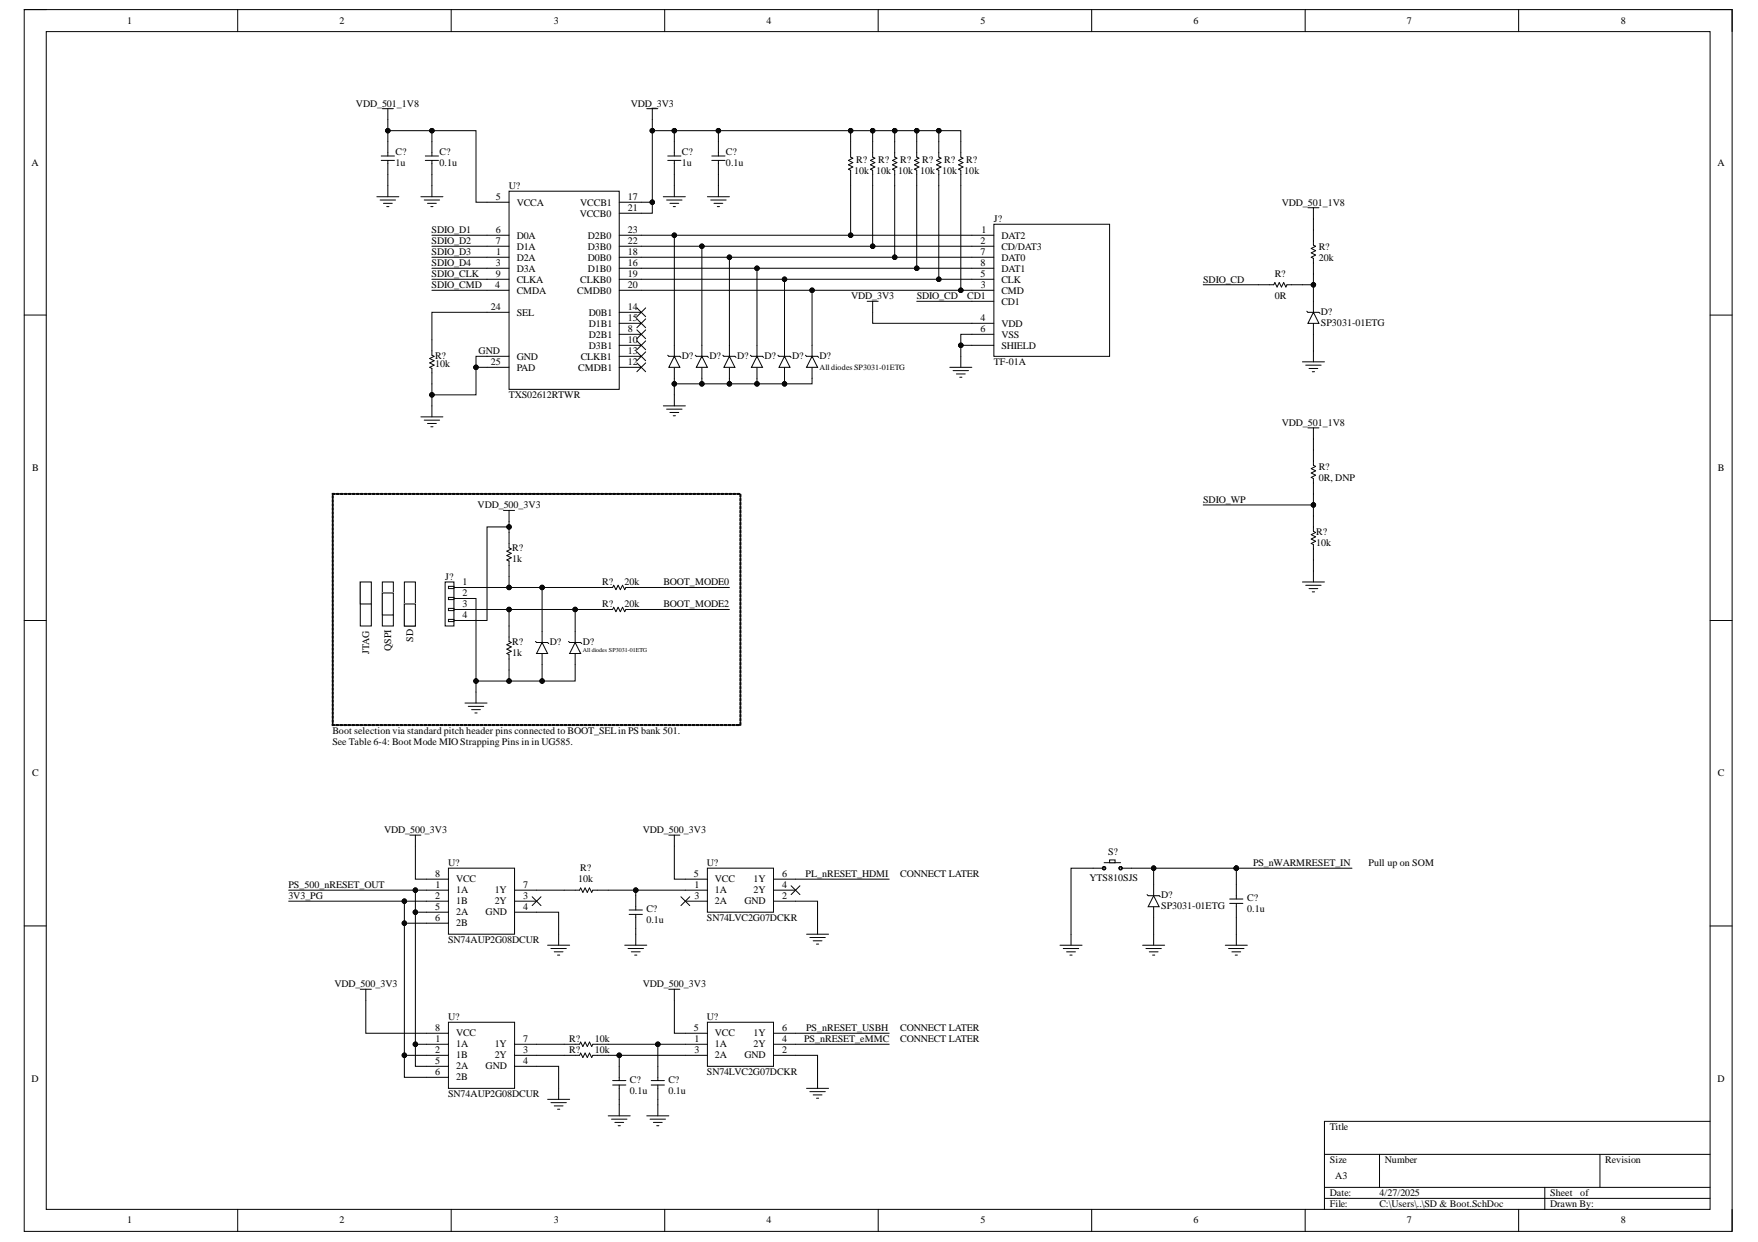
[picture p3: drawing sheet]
<svg xmlns="http://www.w3.org/2000/svg" width="297mm" height="210mm" viewBox="0 0 297 210" stroke-linecap="round" stroke-linejoin="round" font-family="sans-serif">
<defs><g id="words">
<g font-size="1.7">
<text x="21.5" y="4.1">1</text>
<text x="57.4" y="4.1">2</text>
<text x="93.6" y="4.1">3</text>
<text x="129.5" y="4.1">4</text>
<text x="165.6" y="4.1">5</text>
<text x="201.7" y="4.1">6</text>
<text x="237.7" y="4.1">7</text>
<text x="273.8" y="4.1">8</text>
<text x="60.1" y="18">VDD_501_1V8</text>
<text x="106.6" y="18">VDD_3V3</text>
<text x="5.3" y="28">A</text>
<text x="66.8" y="26.2">C?</text>
<text x="66.8" y="28.1">1u</text>
<text x="74.3" y="26.2">C?</text>
<text x="74.3" y="28.1">0.1u</text>
<text x="115.2" y="26.2">C?</text>
<text x="115.2" y="28.1">1u</text>
<text x="122.7" y="26.2">C?</text>
<text x="122.7" y="28.1">0.1u</text>
<text x="144.3" y="29.3">10k 10k 10k 10k 10k 10k</text>
<text x="144.7" y="27.5">R?</text>
<text x="148.4" y="27.5">R?</text>
<text x="152.1" y="27.5">R?</text>
<text x="155.8" y="27.5">R?</text>
<text x="159.6" y="27.5">R?</text>
<text x="163.3" y="27.5">R?</text>
<text x="290.2" y="28">A</text>
<text x="83.8" y="33.8">5</text>
<text x="86" y="31.9">U?</text>
<text x="87.3" y="34.7">VCCA</text>
<text x="98" y="34.7">VCCB1</text>
<text x="106.1" y="33.8">17</text>
<text x="106.1" y="35.7">21</text>
<text x="216.6" y="34.7">VDD_501_1V8</text>
<text x="72.9" y="39.4">SDIO_D1</text>
<text x="72.9" y="41.2">SDIO_D2</text>
<text x="83.8" y="39.4">6</text>
<text x="83.8" y="41.2">7</text>
<text x="87.3" y="40.3">D0A</text>
<text x="98" y="36.6">VCCB0</text>
<text x="99.3" y="40.3">D2B0</text>
<text x="106.1" y="39.4">23</text>
<text x="106.1" y="41.2">22</text>
<text x="165.6" y="41.2">2</text>
<text x="165.8" y="39.4">1</text>
<text x="167.9" y="37.5">J?</text>
<text x="169.2" y="40.3">DAT2</text>
<text x="72.9" y="43.1">SDIO_D3</text>
<text x="72.9" y="45">SDIO_D4</text>
<text x="72.9" y="46.8">SDIO_CLK</text>
<text x="83.8" y="45">3</text>
<text x="83.8" y="46.8">9</text>
<text x="83.8" y="43.1">1</text>
<text x="87.3" y="44">D2A</text>
<text x="87.3" y="45.9">D3A</text>
<text x="87.3" y="42.2">D1A</text>
<text x="87.3" y="47.8">CLKA</text>
<text x="98" y="47.8">CLKB0</text>
<text x="99.3" y="44">D0B0</text>
<text x="99.3" y="45.9">D1B0</text>
<text x="99.3" y="42.2">D3B0</text>
<text x="106.1" y="43.1">18</text>
<text x="106.1" y="45">16</text>
<text x="106.1" y="46.8">19</text>
<text x="165.6" y="46.8">5</text>
<text x="165.6" y="43.1">7</text>
<text x="165.6" y="45">8</text>
<text x="169.2" y="42.2">CD/DAT3</text>
<text x="169.2" y="47.8">CLK</text>
<text x="169.2" y="44">DAT0</text>
<text x="169.2" y="45.9">DAT1</text>
<text x="203.3" y="47.8">SDIO_CD</text>
<text x="215.4" y="46.8">R?</text>
<text x="222.8" y="42.2">R?</text>
<text x="222.8" y="44">20k</text>
<text x="72.9" y="48.7">SDIO_CMD</text>
<text x="82.9" y="52.4">24</text>
<text x="83.7" y="48.7">4</text>
<text x="87.3" y="49.6">CMDA</text>
<text x="87.3" y="53.3">SEL</text>
<text x="97.5" y="49.6">CMDB0</text>
<text x="99.5" y="53.3">D0B1</text>
<text x="106.1" y="52.4">14</text>
<text x="106.1" y="48.7">20</text>
<text x="143.8" y="50.5">VDD_3V3</text>
<text x="154.9" y="50.5">SDIO_CD</text>
<text x="163.4" y="50.5">CD1</text>
<text x="165.7" y="48.7">3</text>
<text x="169.2" y="49.6">CMD</text>
<text x="169.2" y="51.5">CD1</text>
<text x="215.4" y="50.5">0R</text>
<text x="223.2" y="53.2">D?</text>
<text x="80.9" y="59.8">GND</text>
<text x="99.5" y="57.1">D2B1</text>
<text x="99.5" y="58.9">D3B1</text>
<text x="99.5" y="55.2">D1B1</text>
<text x="106.1" y="56.1">8</text>
<text x="106.1" y="58">10</text>
<text x="106.1" y="54.3">15</text>
<text x="106.1" y="59.8">13</text>
<text x="165.6" y="54.3">4</text>
<text x="165.6" y="56.1">6</text>
<text x="169.2" y="55.2">VDD</text>
<text x="169.2" y="57.1">VSS</text>
<text x="169.2" y="58.9">SHIELD</text>
<text x="223.2" y="55">SP3031-01ETG</text>
<text x="73.5" y="60.6">R?</text>
<text x="73.5" y="62">10k</text>
<text x="82.9" y="61.7">25</text>
<text x="87.3" y="60.8">GND</text>
<text x="87.3" y="62.6">PAD</text>
<text x="97.7" y="62.6">CMDB1</text>
<text x="98.1" y="60.8">CLKB1</text>
<text x="106.1" y="61.7">12</text>
<text x="115.2" y="60.6">D?</text>
<text x="119.9" y="60.6">D?</text>
<text x="124.5" y="60.6">D?</text>
<text x="129.2" y="60.6">D?</text>
<text x="133.8" y="60.6">D?</text>
<text x="138.5" y="60.6">D?</text>
<text x="167.9" y="61.7">TF-01A</text>
<text x="86" y="67.3">TXS02612RTWR</text>
<text x="216.6" y="71.9">VDD_501_1V8</text>
<text x="5.4" y="79.6">B</text>
<text x="222.8" y="79.4">R?</text>
<text x="222.8" y="81.2">0R, DNP</text>
<text x="290.3" y="79.6">B</text>
<text x="80.7" y="85.9">VDD_500_3V3</text>
<text x="203.3" y="84.9">SDIO_WP</text>
<text x="86.5" y="93.1">R?</text>
<text x="86.5" y="95">1k</text>
<text x="222.4" y="90.4">R?</text>
<text x="222.4" y="92.2">10k</text>
<text x="75.2" y="98">J?</text>
<text x="78.2" y="98.9">1</text>
<text x="78.2" y="100.8">2</text>
<text x="101.8" y="98.9">R?</text>
<text x="105.5" y="98.9">20k</text>
<text x="112.1" y="98.9">BOOT_MODE0</text>
<text x="78.2" y="102.6">3</text>
<text x="78.2" y="104.5">4</text>
<text x="101.8" y="102.6">R?</text>
<text x="105.5" y="102.6">20k</text>
<text x="112.1" y="102.6">BOOT_MODE2</text>
<text x="62.3" y="110.5" transform="rotate(-90 62.3 110.5)">JTAG</text>
<text x="66.1" y="110" transform="rotate(-90 66.1 110)">QSPI</text>
<text x="69.8" y="108.4" transform="rotate(-90 69.8 108.4)">SD</text>
<text x="86.5" y="109">R?</text>
<text x="86.5" y="110.8">1k</text>
<text x="92.9" y="109">D?</text>
<text x="98.5" y="109">D?</text>
<text x="56.2" y="124">Boot selection via standard pitch header pins connected to BOOT_SELin PS bank 501.</text>
<text x="56.2" y="125.9">See Table 6-4: Boot Mode MIO Strapping Pins in in UG585.</text>
<text x="5.4" y="131.2">C</text>
<text x="290.3" y="131.2">C</text>
<text x="64.9" y="140.7">VDD_500_3V3</text>
<text x="108.6" y="140.7">VDD_500_3V3</text>
<text x="73.5" y="148.2">8</text>
<text x="75.7" y="146.3">U?</text>
<text x="77.1" y="149.1">VCC</text>
<text x="97.7" y="149.1">10k</text>
<text x="98" y="147.2">R?</text>
<text x="117.3" y="148.2">5</text>
<text x="119.5" y="146.3">U?</text>
<text x="120.8" y="149.1">VCC</text>
<text x="127.3" y="149.1">1Y</text>
<text x="132.1" y="148.2">6</text>
<text x="136.1" y="148.2">PL_nRESET_HDMI</text>
<text x="152.1" y="148.2">CONNECT LATER</text>
<text x="184.1" y="148.9">YTS810SJS</text>
<text x="187.2" y="144.5">S?</text>
<text x="211.7" y="146.3">PS_nWARMRESET_IN</text>
<text x="231.2" y="146.3">Pull up on SOM</text>
<text x="48.7" y="150">PS_500_nRESET_OUT</text>
<text x="48.7" y="151.9">3V3_PG</text>
<text x="73.5" y="151.9">2</text>
<text x="73.5" y="155.6">6</text>
<text x="73.5" y="153.8">5</text>
<text x="73.6" y="150">1</text>
<text x="77.1" y="151">1A</text>
<text x="77.1" y="152.8">1B</text>
<text x="77.1" y="154.7">2A</text>
<text x="82.1" y="154.7">GND</text>
<text x="83.6" y="152.8">2Y</text>
<text x="83.6" y="151">1Y</text>
<text x="88.4" y="151.9">3</text>
<text x="88.4" y="153.8">4</text>
<text x="88.4" y="150">7</text>
<text x="109.2" y="154.2">C?</text>
<text x="117.3" y="150">1</text>
<text x="117.3" y="151.9">3</text>
<text x="119.5" y="155.6">SN74LVC2G07DCKR</text>
<text x="120.8" y="151">1A</text>
<text x="120.8" y="152.8">2A</text>
<text x="125.8" y="152.8">GND</text>
<text x="127.3" y="151">2Y</text>
<text x="132.1" y="151.9">2</text>
<text x="132.1" y="150">4</text>
<text x="196.2" y="151.7">D?</text>
<text x="196.2" y="153.6">SP3031-01ETG</text>
<text x="210.7" y="152.3">C?</text>
<text x="210.7" y="154.2">0.1u</text>
<text x="75.7" y="159.3">SN74AUP2G08DCUR</text>
<text x="77.1" y="156.5">2B</text>
<text x="109.2" y="156">0.1u</text>
<text x="56.5" y="166.8">VDD_500_3V3</text>
<text x="108.6" y="166.8">VDD_500_3V3</text>
<text x="75.7" y="172.4">U?</text>
<text x="119.5" y="172.4">U?</text>
<text x="73.5" y="177.9">2</text>
<text x="73.5" y="174.2">8</text>
<text x="73.5" y="179.8">5</text>
<text x="73.6" y="176.1">1</text>
<text x="77.1" y="177">1A</text>
<text x="77.1" y="178.9">1B</text>
<text x="77.1" y="175.1">VCC</text>
<text x="83.6" y="178.9">2Y</text>
<text x="83.6" y="177">1Y</text>
<text x="88.4" y="177.9">3</text>
<text x="88.4" y="179.8">4</text>
<text x="88.4" y="176.1">7</text>
<text x="96.2" y="176.1">R?</text>
<text x="96.2" y="177.9">R?</text>
<text x="100.5" y="176.1">10k</text>
<text x="100.5" y="177.9">10k</text>
<text x="117.3" y="174.2">5</text>
<text x="117.3" y="176.1">1</text>
<text x="117.3" y="177.9">3</text>
<text x="120.8" y="177">1A</text>
<text x="120.8" y="178.9">2A</text>
<text x="120.8" y="175.1">VCC</text>
<text x="125.8" y="178.9">GND</text>
<text x="127.3" y="175.1">1Y</text>
<text x="127.3" y="177">2Y</text>
<text x="132.1" y="177.9">2</text>
<text x="132.1" y="174.2">6</text>
<text x="132.1" y="176.1">4</text>
<text x="135.9" y="176.1">PS_nRESET_eMMC</text>
<text x="136.2" y="174.2">PS_nRESET_USBH</text>
<text x="152.1" y="174.2">CONNECT LATER</text>
<text x="152.1" y="176.1">CONNECT LATER</text>
<text x="5.3" y="182.8">D</text>
<text x="73.5" y="181.7">6</text>
<text x="75.7" y="185.4">SN74AUP2G08DCUR</text>
<text x="77.1" y="182.6">2B</text>
<text x="77.1" y="180.7">2A</text>
<text x="82.1" y="180.7">GND</text>
<text x="106.4" y="183">C?</text>
<text x="106.4" y="184.9">0.1u</text>
<text x="112.9" y="183">C?</text>
<text x="112.9" y="184.9">0.1u</text>
<text x="119.5" y="181.7">SN74LVC2G07DCKR</text>
<text x="290.2" y="182.8">D</text>
<text x="224.7" y="190.9">Title</text>
<text x="224.7" y="196.5">Size</text>
<text x="234" y="196.5">Number</text>
<text x="271.2" y="196.5">Revision</text>
<text x="224.7" y="202.1">Date:</text>
<text x="224.7" y="204">File:</text>
<text x="225.6" y="199.3">A3</text>
<text x="233.1" y="202.1">4/27/2025</text>
<text x="233.1" y="204">C:\Users\..\SD &amp; Boot.SchDoc</text>
<text x="261.9" y="202.1">Sheet</text>
<text x="261.9" y="204">Drawn By:</text>
<text x="267" y="202.1">of</text>
<text x="21.5" y="206.8">1</text>
<text x="57.4" y="206.8">2</text>
<text x="93.6" y="206.8">3</text>
<text x="129.5" y="206.8">4</text>
<text x="165.6" y="206.8">5</text>
<text x="201.7" y="206.8">6</text>
<text x="237.7" y="206.8">7</text>
<text x="273.8" y="206.8">8</text>
</g>
<text font-size="1.4" x="138.5" y="62.5">Alldiodes SP3031-01ETG</text>
<text font-size="1" x="98.5" y="110.2">All diodes SP3031-01ETG</text>
</g></defs>
<path d="M4.1 1.6h288.6v206.5h-288.6z" fill="none" stroke="#000" stroke-width=".17"/>
<path d="M7.8 5.3h281.1v199.1h-281.1z" fill-rule="evenodd" fill="#fff"/>
<g fill="none" stroke="#000" stroke-width=".17">
<path d="M4.1 1.6h3.7M7.8 5.3h281.1v199.1h-281.1zM40.2 1.6v3.7M76.2 1.6v3.7M112.3 1.6v3.7M148.4 1.6v3.7M184.5 1.6v3.7M220.5 1.6v3.7M256.6 1.6v3.7M288.9 1.6h3.8v3.7M4.1 53.2h3.7M288.9 53.3h3.8"/>
<path d="M4.1 104.9h3.7M288.9 104.9h3.8M4.1 156.5h3.7M288.9 156.5h3.8M223.8 195.1h65.1M233.1 195.1v5.6M270.3 195.1v5.6M288.9 189.5h-65.1v14.9M40.2 204.4v3.7M76.2 204.4v3.7M112.3 204.4v3.7M148.4 204.4v3.7"/>
<path d="M184.5 204.4v3.7M220.5 204.4v3.7M223.8 200.7h65.1M223.8 202.5h65.1M256.6 204.4v3.7M261 200.7v3.7M292.7 204.4v3.7"/>
</g>
<path d="M86 32.3h18.6v33.5h-18.6z" fill-rule="evenodd" fill="#fff"/>
<g fill="none" stroke="#000" stroke-width=".17">
<path d="M64.6 18.4h1.9M65.5 18.4v1.8M63.7 33.2h3.7M64.2 33.8h2.6M64.8 34.4h1.5M65.3 34.9h.4M65.5 31.4v1.8M82.3 34.2h3.7M82.3 39.8h3.7M86 32.3h18.6v33.5h-18.6zM104.6 34.2h3.7M104.6 39.8h3.7"/>
<path d="M104.6 36h3.7M221.9 38.8v2.6l.4 .2-.7 .4 .7 .4-.7 .3 .7 .4-.7 .4 .3 .2v2.6M82.3 43.5h3.7M82.3 45.3h3.7M82.3 49.1h3.7M82.3 41.6h3.7M82.3 47.2h3.7M82.3 52.8h3.7M104.6 43.5h3.7M104.6 45.3h3.7M104.6 49.1h3.7M104.6 41.6h3.7"/>
<path d="M104.6 56.5h3.7M104.6 47.2h3.7M104.6 58.4h3.7M104.6 54.6h3.7M104.6 52.8h3.7M107.6 52l1.5 1.5M107.6 53.9l1.5 1.5M107.6 55.8l1.5 1.4M107.6 57.6l1.5 1.5M107.6 59.5l1.5 1.5M109.1 52l-1.5 1.5M109.1 53.9l-1.5 1.5"/>
<path d="M109.1 55.8l-1.5 1.4M109.1 57.6l-1.5 1.5M109.1 59.5l-1.5 1.5M146.5 50.9h1.9M147.4 50.9v1.9M212.6 48.1h2.6l.2-.3 .4 .7 .3-.7 .4 .7 .4-.7 .4 .7 .1-.4h2.7M221.9 59.3v1.9M71.1 70.5h3.7M71.7 71h2.6M72.2 71.6h1.5M72.8 72.1h.4M73 68.6v1.9"/>
<path d="M82.3 60.2h3.7M82.3 62.1h3.7M104.6 60.2h3.7M104.6 62.1h3.7M107.6 61.3l1.5 1.5M109.1 61.3l-1.5 1.5M160.5 62.1h3.7M161 62.6h2.6M161.6 63.2h1.5M162.2 63.8h.3M162.3 60.2v1.9M220.1 61.2h3.7"/>
<path d="M220.6 61.7h2.6M221.2 62.3h1.5M221.7 62.8h.4"/>
</g>
<path d="M167.9 37.9h19.6v22.3h-19.6z" fill-rule="evenodd" fill="#fff"/>
<g fill="none" stroke="#000" stroke-width=".17">
<path d="M164.2 39.8h3.7M167.9 37.9h19.6v22.3h-19.6zM164.2 41.6h3.7M164.2 49.1h3.7M164.2 54.6h3.7M164.2 47.2h3.7M164.2 56.5h3.7M164.2 43.5h3.7M164.2 45.3h3.7M164.2 50.9h3.7M164.2 58.4h3.7M85.1 86.3h1.8"/>
<path d="M86 86.3v1.8M86 90v2.6l.4 .2-.8 .3 .8 .4-.8 .4 .8 .4-.8 .3 .4 .2v2.6M220.1 98.4h3.7M220.6 98.9h2.6M221.2 99.5h1.5M221.9 96.5v1.9M78.6 118.8h3.7M79.1 119.4h2.6M79.7 119.9h1.5M80.4 117v1.8M221.7 100h.4M80.2 120.5h.4"/>
</g>
<path d="M60.9 98.4h1.8v7.4h-1.8z" fill-rule="evenodd" fill="#fff"/>
<path d="M60.9 98.4h1.8v7.4h-1.8z" fill="none" stroke="#000" stroke-width=".17"/>
<path d="M60.9 98.4h1.8v3.7h-1.8z" fill-rule="evenodd" fill="#fff"/>
<path d="M60.9 98.4h1.8v3.7h-1.8z" fill="none" stroke="#000" stroke-width=".17"/>
<path d="M64.6 98.4h1.9v7.4h-1.9z" fill-rule="evenodd" fill="#fff"/>
<path d="M64.6 98.4h1.9v7.4h-1.9z" fill="none" stroke="#000" stroke-width=".17"/>
<path d="M64.6 100.2h1.9v3.7h-1.9z" fill-rule="evenodd" fill="#fff"/>
<path d="M64.6 100.2h1.9v3.7h-1.9z" fill="none" stroke="#000" stroke-width=".17"/>
<path d="M68.3 98.4h1.9v7.4h-1.9z" fill-rule="evenodd" fill="#fff"/>
<path d="M68.3 98.4h1.9v7.4h-1.9z" fill="none" stroke="#000" stroke-width=".17"/>
<path d="M68.3 102.1h1.9v3.7h-1.9z" fill-rule="evenodd" fill="#fff"/>
<path d="M113.9 58.4v1.8M113.9 62.1v1.8M68.3 102.1h1.9v3.7h-1.9z" fill="none" stroke="#000" stroke-width=".17"/>
<path d="M56.2 122.3l.1 .1-.1 .2zM56.2 121.6l.1 .1-.1 .4zM56.2 121h.1l-.1 .4zM56.2 120.3h.1l-.1 .5zM56.2 119.6l.1 .1-.1 .4zM56.2 118.9l.1 .1-.1 .4zM56.2 118.3h.1l-.1 .4zM56.2 117.6h.1l-.1 .5zM56.2 116.9l.1 .1-.1 .4zM56.2 116.2l.1 .1-.1 .4zM56.2 115.5l.1 .1-.1 .4zM56.2 114.9h.1l-.1 .5zM56.2 114.2l.1 .1-.1 .4zM56.2 113.5l.1 .1-.1 .4zM56.2 112.8l.1 .1-.1 .4zM56.2 112.2h.1l-.1 .4zM56.2 111.5h.1l-.1 .5zM56.2 110.8l.1 .1-.1 .4zM56.2 110.1l.1 .1-.1 .4zM56.2 109.5h.1l-.1 .4zM56.2 108.8h.1l-.1 .5zM56.2 108.1l.1 .1-.1 .4zM56.2 107.4l.1 .1-.1 .4zM56.2 106.8h.1l-.1 .4zM56.2 106.1h.1l-.1 .5zM56.2 105.4l.1 .1-.1 .4zM56.2 104.7l.1 .1-.1 .4zM56.2 104.1h.1l-.1 .4zM56.2 103.4h.1l-.1 .5zM56.2 102.7l.1 .1-.1 .4zM56.2 102l.1 .1-.1 .4zM56.2 101.3l.1 .1-.1 .4zM56.2 100.7h.1l-.1 .5zM56.2 100l.1 .1-.1 .4zM56.2 99.3l.1 .1-.1 .4zM56.2 98.6l.1 .1-.1 .4zM56.2 98h.1l-.1 .4zM56.2 97.3h.1l-.1 .5zM56.2 96.6l.1 .1-.1 .4zM56.2 95.9l.1 .1-.1 .4zM56.2 95.3h.1l-.1 .4zM56.2 94.6h.1l-.1 .5zM56.2 93.9l.1 .1-.1 .4zM56.2 93.2l.1 .1-.1 .4zM56.2 92.6h.1l-.1 .4zM56.2 91.9h.1l-.1 .5zM56.2 91.2l.1 .1-.1 .4zM56.2 90.5l.1 .1-.1 .4zM56.2 89.8l.1 .1-.1 .4zM56.2 89.2h.1l-.1 .5zM56.2 88.5l.1 .1-.1 .4zM56.2 87.8l.1 .1-.1 .4zM56.2 87.1l.1 .1-.1 .4zM56.2 86.5h.1l-.1 .5zM56.2 85.8l.1 .1-.1 .4zM56.2 85.1l.1 .1-.1 .4zM56.2 84.4l.1 .1-.1 .4zM56.2 83.8h.1l-.1 .4zM56.1 83.4l.5 .1-.4 .1zM56.8 83.4l.5 .1-.4 .1zM57.5 83.4l.5 .1-.4 .1zM58.2 83.4l.5 .1-.5 .1zM58.9 83.4l.4 .1-.4 .1zM59.5 83.4l.5 .1-.4 .1zM60.2 83.4l.5 .1-.4 .1zM60.9 83.4l.5 .1-.5 .1zM61.6 83.4l.4 .1-.4 .1zM62.2 83.4l.5 .1-.4 .1zM62.9 83.4l.5 .1-.4 .1zM63.6 83.4l.5 .1-.4 .1zM64.3 83.4l.5 .1-.5 .1zM64.9 83.4l.5 .1-.4 .1zM65.6 83.4l.5 .1-.4 .1zM66.3 83.4l.5 .1-.4 .1zM67 83.4l.5 .1-.5 .1zM67.7 83.4l.4 .1-.4 .1zM68.3 83.4l.5 .1-.4 .1zM69 83.4l.5 .1-.4 .1zM69.7 83.4l.5 .1-.5 .1zM70.4 83.4l.4 .1-.4 .1zM71 83.4l.5 .1-.4 .1zM71.7 83.4l.5 .1-.4 .1zM72.4 83.4l.5 .1-.4 .1zM73.1 83.4l.5 .1-.5 .1zM73.7 83.4l.5 .1-.4 .1zM74.4 83.4l.5 .1-.4 .1zM75.1 83.4l.5 .1-.4 .1zM75.8 83.4l.5 .1-.5 .1zM76.5 83.4l.4 .1-.4 .1zM77.1 83.4l.5 .1-.4 .1zM77.8 83.4l.5 .1-.4 .1zM78.5 83.4l.5 .1-.5 .1zM79.2 83.4l.4 .1-.4 .1zM79.8 83.4l.5 .1-.4 .1zM80.5 83.4l.5 .1-.4 .1zM81.2 83.4l.5 .1-.4 .1zM81.9 83.4l.5 .1-.5 .1zM82.5 83.4l.5 .1-.4 .1zM83.2 83.4l.5 .1-.4 .1zM83.9 83.4l.5 .1-.4 .1zM84.6 83.4l.5 .1-.5 .1zM85.3 83.4l.4 .1-.4 .1zM85.9 83.4l.5 .1-.4 .1zM86.6 83.4l.5 .1-.4 .1zM87.3 83.4l.5 .1-.5 .1zM88 83.4l.4 .1-.4 .1zM88.6 83.4l.5 .1-.4 .1zM89.3 83.4l.5 .1-.4 .1zM90 83.4l.5 .1-.5 .1zM90.7 83.4l.4 .1-.4 .1zM91.3 83.4l.5 .1-.4 .1zM92 83.4l.5 .1-.4 .1zM92.7 83.4l.5 .1-.4 .1zM93.4 83.4l.5 .1-.5 .1zM94 83.4l.5 .1-.4 .1zM94.7 83.4l.5 .1-.4 .1zM95.4 83.4l.5 .1-.4 .1zM96.1 83.4l.5 .1-.5 .1zM96.8 83.4l.4 .1-.4 .1zM97.4 83.4l.5 .1-.4 .1zM98.1 83.4l.5 .1-.4 .1zM98.8 83.4l.5 .1-.5 .1zM99.5 83.4l.4 .1-.4 .1zM100.1 83.4l.5 .1-.4 .1zM100.8 83.4l.5 .1-.4 .1zM101.5 83.4l.5 .1-.4 .1zM102.2 83.4l.5 .1-.5 .1zM102.8 83.4l.5 .1-.4 .1zM103.5 83.4l.5 .1-.4 .1zM104.2 83.4l.5 .1-.4 .1zM104.9 83.4l.5 .1-.5 .1zM105.6 83.4l.4 .1-.4 .1zM106.2 83.4l.5 .1-.4 .1zM106.9 83.4l.5 .1-.4 .1zM107.6 83.4l.5 .1-.5 .1zM108.3 83.4l.4 .1-.4 .1zM108.9 83.4l.5 .1-.4 .1zM109.6 83.4l.5 .1-.4 .1zM110.3 83.4l.5 .1-.4 .1zM111 83.4l.5 .1-.5 .1zM111.6 83.4l.5 .1-.4 .1zM112.3 83.4l.5 .1-.4 .1zM113 83.4l.5 .1-.4 .1zM113.7 83.4l.5 .1-.5 .1zM114.4 83.4l.4 .1-.4 .1zM115 83.4l.5 .1-.4 .1zM115.7 83.4l.5 .1-.4 .1zM116.4 83.4l.5 .1-.5 .1zM117.1 83.4l.4 .1-.4 .1zM117.7 83.4l.5 .1-.4 .1zM118.4 83.4l.5 .1-.4 .1zM119.1 83.4l.5 .1-.4 .1zM119.8 83.4l.5 .1-.5 .1zM120.4 83.4l.5 .1-.4 .1zM121.1 83.4l.5 .1-.4 .1zM121.8 83.4l.5 .1-.4 .1zM122.5 83.4l.5 .1-.5 .1zM123.2 83.4l.4 .1-.4 .1zM123.8 83.4l.5 .1-.4 .1zM124.5 83.4l.5 .1-.4 .1zM125 83.5l.2 .1-.1 .4zM125 84.2l.2 .1-.1 .4zM125 84.9l.2 .1-.1 .4zM125 85.6h.2l-.1 .5zM125 86.3h.2l-.1 .4zM125 86.9l.2 .1-.1 .4zM125 87.6l.2 .1-.1 .4zM125 88.3h.2l-.1 .5zM125 89h.2l-.1 .4zM125 89.6l.2 .1-.1 .4zM125 90.3l.2 .1-.1 .4zM125 91h.2l-.1 .5zM125 91.7h.2l-.1 .4zM125 92.3l.2 .1-.1 .4zM125 93l.2 .1-.1 .4zM125 93.7l.2 .1-.1 .4zM125 94.4h.2l-.1 .4zM125 95l.2 .1-.1 .4zM125 95.7l.2 .1-.1 .4zM125 96.4l.2 .1-.1 .4zM125 97.1h.2l-.1 .5zM125 97.7l.2 .1-.1 .4zM125 98.4l.2 .1-.1 .4zM125 99.1l.2 .1-.1 .4zM125 99.8h.2l-.1 .5zM125 100.5h.2l-.1 .4zM125 101.1l.2 .1-.1 .4zM125 101.8l.2 .1-.1 .4zM125 102.5h.2l-.1 .5zM125 103.2h.2l-.1 .4zM125 103.8l.2 .1-.1 .4zM125 104.5l.2 .1-.1 .4zM125 105.2h.2l-.1 .5zM125 105.9h.2l-.1 .4zM125 106.5l.2 .1-.1 .4zM125 107.2l.2 .1-.1 .4zM125 107.9l.2 .1-.1 .4zM125 108.6h.2l-.1 .5zM125 109.2l.2 .1-.1 .4zM125 109.9l.2 .1-.1 .4zM125 110.6l.2 .1-.1 .4zM125 111.3h.2l-.1 .5zM125 111.9l.2 .1-.1 .4zM125 112.6l.2 .1-.1 .4zM125 113.3l.2 .1-.1 .4zM125 114h.2l-.1 .5zM125 114.7h.2l-.1 .4zM125 115.3l.2 .1-.1 .4zM125 116l.2 .1-.1 .4zM125 116.7h.2l-.1 .5zM125 117.4h.2l-.1 .4zM125 118l.2 .1-.1 .4zM125 118.7l.2 .1-.1 .4zM125 119.4h.2l-.1 .5zM125 120.1h.2l-.1 .4zM125 120.7l.2 .1-.1 .4zM125 121.4l.2 .1-.1 .4zM125 122.1l.2 .1-.1 .4zM124.4 122.5h.5l-.4 .1zM123.7 122.5h.5l-.4 .1zM123.1 122.5h.5l-.5 .1zM122.4 122.5h.5l-.4 .1zM121.7 122.5h.5l-.4 .1zM121 122.5h.5l-.4 .1zM120.4 122.5h.4l-.4 .1zM119.7 122.5h.5l-.5 .1zM119 122.5h.5l-.4 .1zM118.3 122.5h.5l-.4 .1zM117.7 122.5h.4l-.4 .1zM117 122.5h.5l-.5 .1zM116.3 122.5h.5l-.4 .1zM115.6 122.5h.5l-.4 .1zM114.9 122.5h.5l-.4 .1zM114.3 122.5h.5l-.5 .1zM113.6 122.5h.5l-.4 .1zM112.9 122.5h.5l-.4 .1zM112.2 122.5h.5l-.4 .1zM111.6 122.5h.4l-.4 .1zM110.9 122.5h.5l-.5 .1zM110.2 122.5h.5l-.4 .1zM109.5 122.5h.5l-.4 .1zM108.9 122.5h.4l-.4 .1zM108.2 122.5h.5l-.5 .1zM107.5 122.5h.5l-.4 .1zM106.8 122.5h.5l-.4 .1zM106.1 122.5h.5l-.4 .1zM105.5 122.5h.5l-.5 .1zM104.8 122.5h.5l-.4 .1zM104.1 122.5h.5l-.4 .1zM103.4 122.5h.5l-.4 .1zM102.8 122.5h.4l-.4 .1zM102.1 122.5h.5l-.5 .1zM101.4 122.5h.5l-.4 .1zM100.7 122.5h.5l-.4 .1zM100.1 122.5h.4l-.4 .1zM99.4 122.5h.5l-.5 .1zM98.7 122.5h.5l-.4 .1zM98 122.5h.5l-.4 .1zM97.3 122.5h.5l-.4 .1zM96.7 122.5h.5l-.5 .1zM96 122.5h.5l-.4 .1zM95.3 122.5h.5l-.4 .1zM94.6 122.5h.5l-.4 .1zM94 122.5h.4l-.4 .1zM93.3 122.5h.5l-.5 .1zM92.6 122.5h.5l-.4 .1zM91.9 122.5h.5l-.4 .1zM91.3 122.5h.4l-.4 .1zM90.6 122.5h.5l-.5 .1zM89.9 122.5h.5l-.4 .1zM89.2 122.5h.5l-.4 .1zM88.6 122.5h.4l-.4 .1zM87.9 122.5h.5l-.5 .1zM87.2 122.5h.5l-.4 .1zM86.5 122.5h.5l-.4 .1zM85.8 122.5h.5l-.4 .1zM85.2 122.5h.5l-.5 .1zM84.5 122.5h.5l-.4 .1zM83.8 122.5h.5l-.4 .1zM83.1 122.5h.5l-.4 .1zM82.5 122.5h.4l-.4 .1zM81.8 122.5h.5l-.5 .1zM81.1 122.5h.5l-.4 .1zM80.4 122.5h.5l-.4 .1zM79.8 122.5h.4l-.4 .1zM79.1 122.5h.5l-.5 .1zM78.4 122.5h.5l-.4 .1zM77.7 122.5h.5l-.4 .1zM77 122.5h.5l-.4 .1zM76.4 122.5h.5l-.5 .1zM75.7 122.5h.5l-.4 .1zM75 122.5h.5l-.4 .1zM74.3 122.5h.5l-.4 .1zM73.7 122.5h.4l-.4 .1zM73 122.5h.5l-.5 .1zM72.3 122.5h.5l-.4 .1zM71.6 122.5h.5l-.4 .1zM71 122.5h.4l-.4 .1zM70.3 122.5h.5l-.5 .1zM69.6 122.5h.5l-.4 .1zM68.9 122.5h.5l-.4 .1zM68.2 122.5h.5l-.4 .1zM67.6 122.5h.5l-.5 .1zM66.9 122.5h.5l-.4 .1zM66.2 122.5h.5l-.4 .1zM65.5 122.5h.5l-.4 .1zM64.9 122.5h.4l-.4 .1zM64.2 122.5h.5l-.5 .1zM63.5 122.5h.5l-.4 .1zM62.8 122.5h.5l-.4 .1zM62.2 122.5h.4l-.4 .1zM61.5 122.5h.5l-.5 .1zM60.8 122.5h.5l-.4 .1zM60.1 122.5h.5l-.4 .1zM59.4 122.5h.5l-.4 .1zM58.8 122.5h.5l-.5 .1zM58.1 122.5h.5l-.4 .1zM57.4 122.5h.5l-.4 .1zM56.7 122.5h.5l-.4 .1zM56.2 122.5h.3l-.3 .1z" fill="#000" stroke="#000" stroke-width=".17"/>
<path d="M113.9 60.2l1 1.9h-1.9z" fill="#fff"/>
<path d="M118.6 58.4v1.8M112.8 60l.2 .2h1.9l.2 .2M113.9 60.2l1 1.9h-1.9zM118.6 62.1v1.8" fill="none" stroke="#000" stroke-width=".17"/>
<path d="M118.6 60.2l.9 1.9h-1.8z" fill="#fff"/>
<path d="M123.2 58.4v1.8M117.5 60l.2 .2h1.8l.2 .2M118.6 60.2l.9 1.9h-1.8zM123.2 62.1v1.8" fill="none" stroke="#000" stroke-width=".17"/>
<path d="M123.2 60.2l1 1.9h-1.9z" fill="#fff"/>
<path d="M127.9 58.4v1.8M122.1 60l.2 .2h1.9l.2 .2M123.2 60.2l1 1.9h-1.9zM127.9 62.1v1.8" fill="none" stroke="#000" stroke-width=".17"/>
<path d="M127.9 60.2l.9 1.9h-1.8z" fill="#fff"/>
<path d="M132.6 58.4v1.8M126.8 60l.2 .2h1.8l.2 .2M127.9 60.2l.9 1.9h-1.8zM132.6 62.1v1.8" fill="none" stroke="#000" stroke-width=".17"/>
<path d="M132.6 60.2l.9 1.9h-1.9z" fill="#fff"/>
<path d="M137.2 58.4v1.8M131.4 60l.2 .2h1.9l.2 .2M132.6 60.2l.9 1.9h-1.9zM137.2 62.1v1.8" fill="none" stroke="#000" stroke-width=".17"/>
<path d="M137.2 60.2l.9 1.9h-1.8z" fill="#fff"/>
<g fill="none" stroke="#000" stroke-width=".17">
<path d="M109.3 18.4h1.8M110.2 18.4v1.8M64.4 27.1h2.2M64.4 26.4h2.2M65.5 23.9v2.5M65.5 27.1v2.4M71.1 33.2h3.7M71.7 33.8h2.6M71.9 27.1h2.2M71.9 26.4h2.2M72.2 34.4h1.5M72.8 34.9h.4"/>
<path d="M73 23.9v2.5M73 27.1v2.4M73 31.4v1.8M112.1 33.2h3.7M112.6 33.8h2.6M112.8 27.1h2.3M112.8 26.4h2.3M113.2 34.4h1.5M113.8 34.9h.3M113.9 23.9v2.5M113.9 27.1v2.4M113.9 31.4v1.8"/>
<path d="M119.5 33.2h3.7M120.1 33.8h2.6M120.3 27.1h2.2M120.3 26.4h2.2M120.6 34.4h1.5M121.2 34.9h.4M121.4 23.9v2.5M121.4 27.1v2.4M121.4 31.4v1.8M221 35.1h1.9M221.9 35.1v1.9M112.1 68.6h3.7"/>
<path d="M112.6 69.1h2.6M113.2 69.7h1.5M113.8 70.3h.3M113.9 66.7v1.9M136.1 60l.2 .2h1.8l.2 .2M137.2 60.2l.9 1.9h-1.8zM221 72.3h1.9M221.9 72.3v1.9M221.9 76v2.6l.4 .2-.7 .4 .7 .4-.7 .3 .7 .4-.7 .4 .3 .2v2.6M100.9 99.3h2.6l.2-.4 .4 .8 .3-.8 .4 .8 .4-.8 .4 .8 .1-.4h2.6M221.9 87.2v2.6l.4 .2-.7 .4 .7 .3-.7 .4 .7 .4-.7 .3 .3 .2v2.6M100.9 103h2.6l.2-.4 .4 .8 .3-.8 .4 .8 .4-.8 .4 .8 .1-.4h2.6"/>
<path d="M179.1 159.7h3.7M181 157.9v1.8M184.7 146.7h1.8M189.3 146.7h1.9M193.1 159.7h3.7M194.9 157.9v1.8M207 159.7h3.8M207.8 152.7h2.2M207.8 151.9h2.2M208.9 149.5v2.4M208.9 152.7v2.4M208.9 157.9v1.8"/>
<path d="M179.7 160.3h2.6M180.2 160.9h1.5M180.8 161.4h.3M193.6 160.3h2.6M194.2 160.9h1.5M194.7 161.4h.4M207.6 160.3h2.6M208.1 160.9h1.5M208.7 161.4h.4"/>
<circle cx="186.5" cy="146.7" r=".28"/>
</g>
<circle cx="186.5" cy="146.7" r=".19" fill="#fff"/>
<g fill="none" stroke="#000" stroke-width=".17">
<path d="M186.5 145.8h2.8"/>
<circle cx="186.5" cy="146.7" r=".19"/>
</g>
<path d="M187.5 145.3h.9v.5h-.9z" fill-rule="evenodd" fill="#fff"/>
<g fill="none" stroke="#000" stroke-width=".17">
<path d="M187.5 145.3h.9v.5h-.9z"/>
<circle cx="189.3" cy="146.7" r=".28"/>
</g>
<circle cx="189.3" cy="146.7" r=".19" fill="#fff"/>
<g fill="none" stroke="#000" stroke-width=".17">
<path d="M143.7 23.9v2.6l.4 .2-.7 .4 .7 .4-.7 .3 .7 .4-.7 .4 .3 .2v2.6M147.4 23.9v2.6l.4 .2-.7 .4 .7 .4-.7 .3 .7 .4-.7 .4 .3 .2v2.6M151.2 23.9v2.6l.3 .2-.7 .4 .7 .4-.7 .3 .7 .4-.7 .4 .4 .2v2.6M154.9 23.9v2.6l.4 .2-.8 .4 .8 .4-.8 .3 .8 .4-.8 .4 .4 .2v2.6M158.6 23.9v2.6l.4 .2-.8 .4 .8 .4-.8 .3 .8 .4-.8 .4 .4 .2v2.6M162.3 23.9v2.6l.4 .2-.7 .4 .7 .4-.7 .3 .7 .4-.7 .4 .3 .2v2.6M73 57.4v2.6l.4 .2-.8 .4 .8 .4-.8 .3 .8 .4-.8 .4 .4 .2v2.6M86 105.8v2.6l.4 .2-.8 .4 .8 .3-.8 .4 .8 .4-.8 .3 .4 .2v2.6"/>
<circle cx="189.3" cy="146.7" r=".19"/>
</g>
<path d="M75.2 98.4h1.5v7.4h-1.5z" fill-rule="evenodd" fill="#fff"/>
<path d="M75.2 98.4h1.5v7.4h-1.5z" fill="none" stroke="#000" stroke-width=".17"/>
<path d="M75.8 99.1h.9v.4h-.9z" fill-rule="evenodd" fill="#fff"/>
<path d="M75.8 99.1h.9v.4h-.9z" fill="none" stroke="#000" stroke-width=".17"/>
<path d="M75.8 101h.9v.3h-.9z" fill-rule="evenodd" fill="#fff"/>
<path d="M76.7 99.3h1.9M75.8 101h.9v.3h-.9zM76.7 101.1h1.9" fill="none" stroke="#000" stroke-width=".17"/>
<path d="M75.8 102.8h.9v.4h-.9z" fill-rule="evenodd" fill="#fff"/>
<path d="M75.8 102.8h.9v.4h-.9z" fill="none" stroke="#000" stroke-width=".17"/>
<path d="M75.8 104.7h.9v.4h-.9z" fill-rule="evenodd" fill="#fff"/>
<path d="M75.8 104.7h.9v.4h-.9zM76.7 103h1.9M76.7 104.9h1.9" fill="none" stroke="#000" stroke-width=".17"/>
<path d="M119.5 146.7h11.2v7.5h-11.2z" fill-rule="evenodd" fill="#fff"/>
<path d="M69.3 141.1h1.8M70.2 141.1v1.9M113 141.1h1.9M113.9 141.1v1.9M115.8 150.4h3.7M115.8 152.3h3.7M115.8 148.6h3.7M119.5 146.7h11.2v7.5h-11.2zM130.7 150.4h3.7M130.7 152.3h3.7M130.7 148.6h3.7" fill="none" stroke="#000" stroke-width=".17"/>
<path d="M75.8 146.7h11.1v11.2h-11.1z" fill-rule="evenodd" fill="#fff"/>
<path d="M72 150.4h3.8M72 152.3h3.8M72 154.2h3.8M72 148.6h3.8M72 156h3.8M75.8 146.7h11.1v11.2h-11.1zM86.9 150.4h3.8M86.9 152.3h3.8M86.9 154.2h3.8M60.9 167.2h1.8M61.8 167.2v1.8" fill="none" stroke="#000" stroke-width=".17"/>
<path d="M75.8 172.8h11.1v11.1h-11.1z" fill-rule="evenodd" fill="#fff"/>
<g fill="none" stroke="#000" stroke-width=".17">
<path d="M89.9 151.6l1.5 1.4M91.4 151.6l-1.5 1.4M92.5 159.7h3.8M94.4 157.9v1.8M95.3 150.4h2.6l.2-.3 .4 .7 .4-.7 .3 .7 .4-.7 .4 .7 .2-.4h2.6M105.6 159.7h3.7M106.3 154.5h2.2M106.3 153.8h2.2M107.4 151.4v2.4M107.4 154.5v2.5M107.4 157.9v1.8M115.1 151.6l1.4 1.4"/>
<path d="M116.5 151.6l-1.4 1.4M133.7 149.7l1.5 1.5M135.2 149.7l-1.5 1.5M136.3 157.9h3.7M136.8 158.4h2.6M137.4 159h1.5M138 159.6h.3M138.1 156v1.9M72 176.5h3.8M72 178.4h3.8M72 174.6h3.8M75.8 172.8h11.1v11.1h-11.1z"/>
<path d="M86.9 176.5h3.8M86.9 178.4h3.8M93.1 160.3h2.6M93.6 160.9h1.5M94.2 161.4h.4M106.1 160.3h2.6M106.7 160.9h1.5M107.2 161.4h.4M72 180.2h3.8M72 182.1h3.8M86.9 180.2h3.8M92.5 185.8h3.8"/>
<path d="M93.1 186.4h2.6M93.6 186.9h1.5M94.2 187.5h.4M94.4 183.9v1.9"/>
</g>
<path d="M119.5 172.8h11.2v7.4h-11.2z" fill-rule="evenodd" fill="#fff"/>
<g fill="none" stroke="#000" stroke-width=".17">
<path d="M65.5 22.1h14.9v12.1h1.9M65.5 20.2v3.7M65.5 29.5v1.9M73 39.8h9.3M73 22.1v1.8M73 29.5v1.9M108.3 39.8h55.9M108.3 34.2h1.9v1.8h-1.9M110.2 20.2v1.9M113.9 22.1v1.8M113.9 29.5v1.9M113.9 39.8v18.6"/>
<path d="M121.4 22.1v1.8M121.4 29.5v1.9M143.7 22.1v1.8M143.7 31.4v8.4M147.4 22.1v1.8M147.4 31.4v10.2M151.2 22.1v1.8M151.2 31.4v12.1M154.9 22.1v1.8M154.9 31.4v13.9M158.6 22.1v1.8M158.6 31.4v15.8"/>
<path d="M162.3 23.9v-1.8h-52.1v12.1M162.3 31.4v17.7M221.9 37v1.8M73 41.6h9.3M73 43.5h9.3M73 45.3h9.3M73 47.2h9.3M73 49.1h9.3M82.3 52.8h-9.3v4.6M108.3 47.2h55.9M108.3 49.1h55.9M108.3 45.3h55.9"/>
<path d="M108.3 43.5h55.9M108.3 41.6h55.9M118.6 41.6v16.8M123.2 43.5v14.9M127.9 45.3v13.1M132.6 47.2v11.2M137.2 49.1v9.3M147.4 52.8v1.8h16.8M154.9 50.9h9.3M162.3 58.4h1.9M164.2 56.5h-1.9v3.7M203.3 48.1h9.3"/>
<path d="M220.1 48.1h1.8M73 66.7v1.9M82.3 60.2h-1.9v1.9M82.3 62.1h-1.9v4.6h-7.4v-1.8M113.9 63.9v1h23.3v-1M113.9 64.9v1.8M118.6 63.9v1M123.2 63.9v1M127.9 63.9v1M132.6 63.9v1M221.9 74.2v1.8M78.6 99.3h22.3"/>
<path d="M86 88.1v1.9M86 89.1h-3.7v15.8h-3.7M86 97.4v1.9M108.3 99.3h14.9M203.3 85.3h18.6M221.9 83.5v3.7M221.9 94.6v1.9M78.6 103h22.3M80.4 115.1v1.9M86 103v2.8M86 113.2v1.9M91.6 106.7v1.9"/>
<path d="M91.6 110.4v1.9M108.3 103h14.9M48.8 150.4h23.2M48.8 152.3h23.2M68.3 152.3v3.7h3.7M68.3 156v22.4M70.2 143v5.6h1.8M70.2 150.4v3.8h1.8M70.2 154.2v22.3M90.7 154.2h3.7v3.7M90.7 150.4h4.6M102.8 150.4h13"/>
<path d="M107.4 150.4v1M107.4 157v.9M113.9 143v5.6h1.9M134.4 152.3h3.7v3.7M134.4 148.6h15.8M184.7 146.7h-3.7v11.2M191.2 146.7h17.7M208.9 146.7h19.5M208.9 146.7v2.8M208.9 155.1v2.8M61.8 169v5.6h10.2M72 176.5h-1.8v3.7h1.8"/>
<path d="M72 178.4h-3.7v3.7h3.7M90.7 176.5h7.2l.2-.4 .4 .8 .4-.8 .3 .8 .4-.8 .4 .8 .2-.4h19.3M90.7 178.4h7.2l.2-.4 .4 .7 .4-.7 .3 .7 .4-.7 .4 .7 .2-.3h19.3M104.6 178.4v4.2M111.2 176.5v6.1M113 167.2h1.9M113.9 167.2v7.4h5.6M119.5 172.8h11.2v7.4h-11.2zM130.7 178.4h7.4v5.5M130.7 176.5h19.5M130.7 174.6h19.5M90.7 180.2h3.7v3.7"/>
<path d="M102.8 188.6h3.7M103.3 189.1h2.6M103.5 183.4h2.2M103.5 182.6h2.2M103.9 189.7h1.5M104.4 190.3h.4M104.6 183.4v5.2M109.3 188.6h3.7M109.8 189.1h2.7M110 183.4h2.3M110 182.6h2.3M110.4 189.7h1.5"/>
<path d="M111 190.3h.3M111.2 183.4v5.2M136.3 183.9h3.7M136.8 184.5h2.6M137.4 185h1.5M138 185.6h.3"/>
<circle cx="65.5" cy="22.1" r=".37"/>
<circle cx="73" cy="22.1" r=".37"/>
<circle cx="110.2" cy="34.2" r=".37"/>
<circle cx="110.2" cy="22.1" r=".37"/>
<circle cx="113.9" cy="39.8" r=".37"/>
<circle cx="113.9" cy="22.1" r=".37"/>
<circle cx="121.4" cy="22.1" r=".37"/>
<circle cx="143.7" cy="39.8" r=".37"/>
<circle cx="143.7" cy="22.1" r=".37"/>
<circle cx="147.4" cy="22.1" r=".37"/>
<circle cx="151.2" cy="22.1" r=".37"/>
<circle cx="154.9" cy="22.1" r=".37"/>
<circle cx="158.6" cy="22.1" r=".37"/>
<circle cx="118.6" cy="41.6" r=".37"/>
<circle cx="123.2" cy="43.5" r=".37"/>
<circle cx="127.9" cy="45.3" r=".37"/>
<circle cx="132.6" cy="47.2" r=".37"/>
<circle cx="137.2" cy="49.1" r=".37"/>
<circle cx="147.4" cy="41.6" r=".37"/>
<circle cx="151.2" cy="43.5" r=".37"/>
<circle cx="154.9" cy="45.3" r=".37"/>
<circle cx="158.6" cy="47.2" r=".37"/>
<circle cx="162.3" cy="49.1" r=".37"/>
<circle cx="162.3" cy="58.4" r=".37"/>
<circle cx="221.9" cy="48.1" r=".37"/>
<circle cx="73" cy="66.7" r=".37"/>
<circle cx="80.4" cy="62.1" r=".37"/>
<circle cx="113.9" cy="64.9" r=".37"/>
<circle cx="118.6" cy="64.9" r=".37"/>
<circle cx="123.2" cy="64.9" r=".37"/>
<circle cx="127.9" cy="64.9" r=".37"/>
<circle cx="132.6" cy="64.9" r=".37"/>
<circle cx="86" cy="89.1" r=".37"/>
<circle cx="86" cy="99.3" r=".37"/>
<circle cx="91.6" cy="99.3" r=".37"/>
<circle cx="221.9" cy="85.3" r=".37"/>
<circle cx="80.4" cy="115.1" r=".37"/>
<circle cx="86" cy="115.1" r=".37"/>
<circle cx="86" cy="103" r=".37"/>
<circle cx="97.2" cy="103" r=".37"/>
<circle cx="68.3" cy="152.3" r=".37"/>
<circle cx="68.3" cy="156" r=".37"/>
<circle cx="70.2" cy="154.2" r=".37"/>
<circle cx="70.2" cy="150.4" r=".37"/>
<circle cx="107.4" cy="150.4" r=".37"/>
<circle cx="194.9" cy="146.7" r=".37"/>
<circle cx="208.9" cy="146.7" r=".38"/>
<circle cx="68.3" cy="178.3" r=".37"/>
<circle cx="70.2" cy="176.5" r=".37"/>
<circle cx="104.6" cy="178.3" r=".37"/>
<circle cx="111.1" cy="176.5" r=".38"/>
</g>
<g fill="#000">
<circle cx="65.5" cy="22.1" r=".37"/>
<circle cx="73" cy="22.1" r=".37"/>
<circle cx="110.2" cy="34.2" r=".37"/>
<circle cx="110.2" cy="22.1" r=".37"/>
<circle cx="113.9" cy="39.8" r=".37"/>
<circle cx="113.9" cy="22.1" r=".37"/>
<circle cx="121.4" cy="22.1" r=".37"/>
<circle cx="143.7" cy="39.8" r=".37"/>
<circle cx="143.7" cy="22.1" r=".37"/>
<circle cx="147.4" cy="22.1" r=".37"/>
<circle cx="151.2" cy="22.1" r=".37"/>
<circle cx="154.9" cy="22.1" r=".37"/>
<circle cx="158.6" cy="22.1" r=".37"/>
<circle cx="118.6" cy="41.6" r=".37"/>
<circle cx="123.2" cy="43.5" r=".37"/>
<circle cx="127.9" cy="45.3" r=".37"/>
<circle cx="132.6" cy="47.2" r=".37"/>
<circle cx="137.2" cy="49.1" r=".37"/>
<circle cx="147.4" cy="41.6" r=".37"/>
<circle cx="151.2" cy="43.5" r=".37"/>
<circle cx="154.9" cy="45.3" r=".37"/>
<circle cx="158.6" cy="47.2" r=".37"/>
<circle cx="162.3" cy="49.1" r=".37"/>
<circle cx="162.3" cy="58.4" r=".37"/>
<circle cx="221.9" cy="48.1" r=".37"/>
<circle cx="73" cy="66.7" r=".37"/>
<circle cx="80.4" cy="62.1" r=".37"/>
<circle cx="113.9" cy="64.9" r=".37"/>
<circle cx="118.6" cy="64.9" r=".37"/>
<circle cx="123.2" cy="64.9" r=".37"/>
<circle cx="127.9" cy="64.9" r=".37"/>
<circle cx="132.6" cy="64.9" r=".37"/>
<circle cx="86" cy="89.1" r=".37"/>
<circle cx="86" cy="99.3" r=".37"/>
<circle cx="91.6" cy="99.3" r=".37"/>
<circle cx="221.9" cy="85.3" r=".37"/>
<circle cx="80.4" cy="115.1" r=".37"/>
<circle cx="86" cy="115.1" r=".37"/>
<circle cx="86" cy="103" r=".37"/>
<circle cx="97.2" cy="103" r=".37"/>
<circle cx="68.3" cy="152.3" r=".37"/>
<circle cx="68.3" cy="156" r=".37"/>
<circle cx="70.2" cy="154.2" r=".37"/>
<circle cx="70.2" cy="150.4" r=".37"/>
<circle cx="107.4" cy="150.4" r=".37"/>
<circle cx="194.9" cy="146.7" r=".37"/>
<circle cx="208.9" cy="146.7" r=".38"/>
<circle cx="68.3" cy="178.3" r=".37"/>
<circle cx="70.2" cy="176.5" r=".37"/>
<circle cx="104.6" cy="178.3" r=".37"/>
<circle cx="111.1" cy="176.5" r=".38"/>
</g>
<path d="M91.6 108.6l.9 1.8h-1.8z" fill="#fff"/>
<path d="M90.5 108.4l.2 .2h1.8l.2 .2M91.6 108.6l.9 1.8h-1.8zM97.2 106.7v1.9M97.2 110.4v1.9" fill="none" stroke="#000" stroke-width=".17"/>
<path d="M97.2 108.6l.9 1.8h-1.8z" fill="#fff"/>
<g fill="none" stroke="#000" stroke-width=".17">
<path d="M221.9 50.9v1.9M221.9 54.6v1.9M91.6 99.3v7.4M78.6 101.1h1.8v14h16.8v-2.8M91.6 112.3v2.8M96.1 108.4l.2 .2h1.8l.2 .2M97.2 108.6l.9 1.8h-1.8zM97.2 103v3.7"/>
<circle cx="91.6" cy="99.3" r=".37"/>
<circle cx="80.4" cy="115.1" r=".37"/>
<circle cx="86" cy="115.1" r=".37"/>
<circle cx="91.6" cy="115.1" r=".37"/>
<circle cx="97.2" cy="103" r=".37"/>
</g>
<g fill="#000">
<circle cx="91.6" cy="99.3" r=".37"/>
<circle cx="80.4" cy="115.1" r=".37"/>
<circle cx="86" cy="115.1" r=".37"/>
<circle cx="91.6" cy="115.1" r=".37"/>
<circle cx="97.2" cy="103" r=".37"/>
</g>
<path d="M221.9 52.8l1 1.8h-1.9z" fill="#fff"/>
<g fill="none" stroke="#000" stroke-width=".17">
<path d="M220.8 52.6l.2 .2h1.9l.1 .2M221.9 52.8l1 1.8h-1.9zM221.9 46.3v4.6M221.9 56.5v2.8M194.9 149.5v1.9M194.9 153.2v1.9"/>
<circle cx="221.9" cy="48.1" r=".37"/>
</g>
<circle cx="221.9" cy="48.1" r=".37" fill="#000"/>
<path d="M194.9 151.4l1 1.8h-1.9z" fill="#fff"/>
<g fill="none" stroke="#000" stroke-width=".17">
<path d="M193.8 151.2l.2 .2h1.9l.1 .2M194.9 151.4l1 1.8h-1.9zM194.9 146.7v2.8M194.9 155.1v2.8"/>
<circle cx="194.9" cy="146.7" r=".37"/>
</g>
<circle cx="194.9" cy="146.7" r=".37" fill="#000"/>
<use href="#words"/>
</svg>
